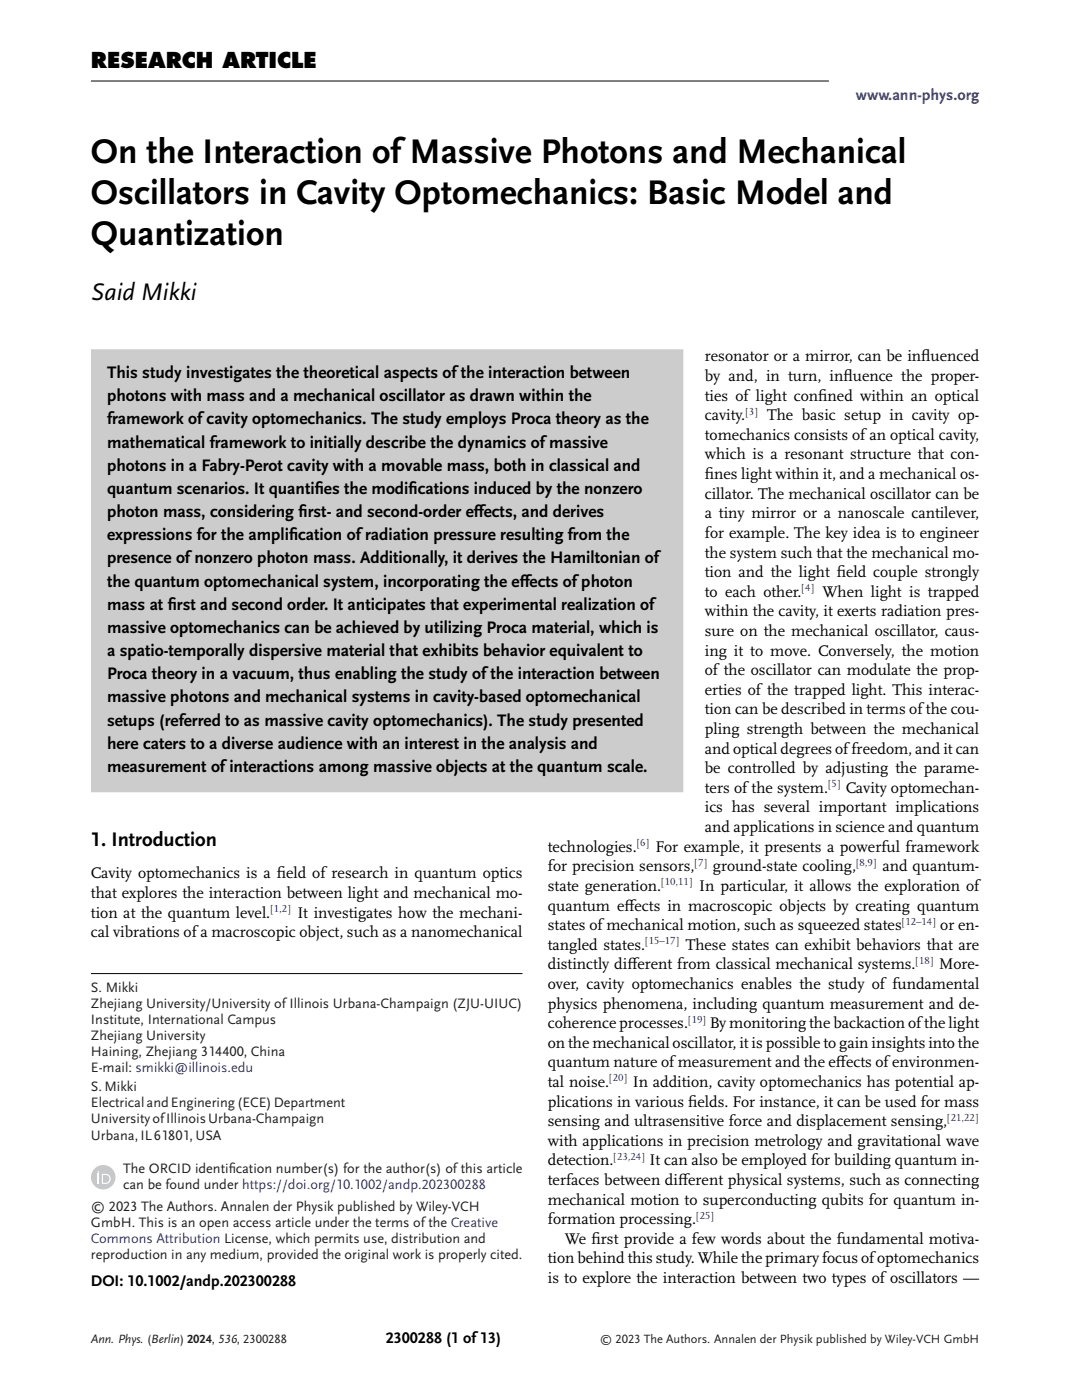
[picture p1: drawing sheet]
<svg xmlns="http://www.w3.org/2000/svg" width="210mm" height="276mm" viewBox="0 0 210 276" stroke-linecap="round" stroke-linejoin="round" font-family="sans-serif">
<defs><g id="words">
<g font-size="7">
<text x="17.9" y="32.1">On the Interaction ofMassive Photons and Mechanical</text>
<text x="17.9" y="40.1">Oscillators in Cavity Optomechanics: Basic Model and</text>
<text x="17.9" y="48.2">Quantization</text>
</g>
<text font-size="4.9" x="17.9" y="59.1">Said Mikki</text>
<text font-size="4.2" x="17.9" y="13.4">RESEARCH ARTICLE</text>
<text font-size="4" x="17.9" y="166.8">1. Introduction</text>
<g font-size="3.4">
<text x="21.1" y="74.5">This study investigates the theoretical aspects ofthe interaction between</text>
<text x="21.1" y="79.1">photons with mass and a mechanical oscillator as drawn within the</text>
<text x="21.1" y="83.7">framework ofcavity optomechanics. The study employs Proca theory as the</text>
<text x="21.1" y="88.2">mathematical framework to initially describe the dynamics ofmassive</text>
<text x="21.1" y="92.8">photons in a Fabry-Perot cavity with a movable mass, both in classical and</text>
<text x="21.1" y="97.4">quantum scenarios. It quantif</text>
<text x="21.1" y="101.9">photon mass, considering f</text>
<text x="58.8" y="101.9">irst- and second-order ef</text>
<text x="62" y="97.4">ies the modif</text>
<text x="80.5" y="97.4">ications induced by the nonzero</text>
<text x="93.4" y="101.9">fects, and derives</text>
<text x="21.1" y="106.5">expressions for the amplif</text>
<text x="56.9" y="106.5">ication ofradiation pressure resulting from the</text>
<text x="21.1" y="111.1">presence ofnonzero photon mass. Additionally, it derives the Hamiltonian of</text>
<text x="21.1" y="115.6">the quantum optomechanical system, incorporating the ef</text>
<text x="102.4" y="115.6">fects ofphoton</text>
<text x="21.1" y="120.2">mass at f</text>
<text x="21.1" y="124.8">massive optomechanics can be achieved by utilizing Proca material, which is</text>
<text x="33" y="120.2">irst and second order. It anticipates that experimental realization of</text>
<text x="21.1" y="129.4">a spatio-temporally dispersive material that exhibits behavior equivalent to</text>
<text x="21.1" y="133.9">Proca theory in a vacuum, thus enabling the study ofthe interaction between</text>
<text x="21.1" y="138.5">massive photons and mechanical systems in cavity-based optomechanical</text>
<text x="21.1" y="143.1">setups (referred to as massive cavity optomechanics). The study presented</text>
<text x="21.1" y="147.6">here caters to a diverse audience with an interest in the analysis and</text>
<text x="21.1" y="152.2">measurement ofinteractions among massive objects at the quantum scale.</text>
</g>
<text font-size="3.2" fill="#00f" x="168.6" y="19.8">www.ann-phys.org</text>
<g font-size="3.2">
<text x="138.9" y="71.3">resonator or a mirror, can be inf</text>
<text x="181.5" y="71.3">luenced</text>
<text x="138.9" y="75.1">by and, in turn, inf</text>
<text x="166.2" y="75.1">luence the proper-</text>
<text x="138.9" y="79">ties of light conf</text>
<text x="138.9" y="82.8">cavity.</text>
<text x="151.1" y="82.8">The basic setup in cavity op-</text>
<text x="161.2" y="79">ined within an optical</text>
<text x="138.9" y="86.7">tomechanics consists ofan optical cavity,</text>
<text x="138.9" y="90.6">which is a resonant structure that con-</text>
<text x="138.9" y="94.4">f</text>
<text x="138.9" y="94.4">ines light within it, and a mechanical os-</text>
<text x="138.9" y="98.3">cillator. The mechanical oscillator can be</text>
<text x="138.9" y="102.2">a tiny mirror or a nanoscale cantilever,</text>
<text x="138.9" y="106">for example. The key idea is to engineer</text>
<text x="138.9" y="109.9">the system such that the mechanical mo-</text>
<text x="138.9" y="113.8">tion and the light f</text>
<text x="164.8" y="113.8">ield couple strongly</text>
<text x="138.9" y="117.6">to each other.</text>
<text x="162" y="117.6">When light is trapped</text>
<text x="138.9" y="121.5">within the cavity, it exerts radiation pres-</text>
<text x="138.9" y="125.4">sure on the mechanical oscillator, caus-</text>
<text x="138.9" y="129.2">ing it to move. Conversely, the motion</text>
<text x="138.9" y="133.1">of the oscillator can modulate the prop-</text>
<text x="138.9" y="137">erties of the trapped light. This interac-</text>
<text x="138.9" y="140.8">tion can be described in terms ofthe cou-</text>
<text x="138.9" y="144.7">pling strength between the mechanical</text>
<text x="138.9" y="148.6">and optical degrees offreedom, and it can</text>
<text x="138.9" y="152.4">be controlled by adjusting the parame-</text>
<text x="138.9" y="156.3">ters ofthe system.</text>
<text x="138.9" y="160.2">ics has several important implications</text>
<text x="166.6" y="156.3">Cavity optomechan-</text>
<text x="107.9" y="167.9">technologies.</text>
<text x="129.2" y="167.9">For example, it presents a powerful framework</text>
<text x="138.9" y="164">and applications in science and quantum</text>
<text x="17.9" y="173.1">Cavity optomechanics is a f</text>
<text x="54.5" y="173.1">ield of research in quantum optics</text>
<text x="107.9" y="171.8">for precision sensors,</text>
<text x="140.4" y="171.8">ground-state cooling,</text>
<text x="173.8" y="171.8">and quantum-</text>
<text x="17.9" y="177">that explores the interaction between light and mechanical mo-</text>
<text x="107.9" y="175.6">state generation.</text>
<text x="107.9" y="179.5">quantum ef</text>
<text x="123" y="179.5">fects in macroscopic objects by creating quantum</text>
<text x="137.8" y="175.6">In particular, it allows the exploration of</text>
<text x="17.9" y="184.7">cal vibrations ofa macroscopic object, such as a nanomechanical</text>
<text x="17.9" y="180.9">tion at the quantum level.</text>
<text x="58.6" y="180.9">It investigates how the mechani-</text>
<text x="107.9" y="183.4">states ofmechanical motion, such as squeezed states</text>
<text x="185.2" y="183.4">or en-</text>
<text x="107.9" y="187.2">tangled states.</text>
<text x="107.9" y="191.1">distinctly dif</text>
<text x="123.6" y="191.1">ferent from classical mechanical systems.</text>
<text x="135.1" y="187.2">These states can exhibit behaviors that are</text>
<text x="185" y="191.1">More-</text>
<text x="107.9" y="195">over, cavity optomechanics enables the study of fundamental</text>
<text x="107.9" y="198.8">physics phenomena, including quantum measurement and de-</text>
<text x="107.9" y="202.7">coherence processes.</text>
<text x="139.8" y="202.7">By monitoring the backaction ofthe light</text>
<text x="107.9" y="206.6">on the mechanical oscillator, it is possible to gain insights into the</text>
<text x="107.9" y="210.4">quantum nature ofmeasurement and the ef</text>
<text x="107.9" y="214.3">tal noise.</text>
<text x="124.6" y="214.3">In addition, cavity optomechanics has potential ap-</text>
<text x="164.7" y="210.4">fects ofenvironmen-</text>
<text x="107.9" y="218.2">plications in various f</text>
<text x="135.6" y="218.2">ields. For instance, it can be used for mass</text>
<text x="107.9" y="222">sensing and ultrasensitive force and displacement sensing,</text>
<text x="107.9" y="225.9">with applications in precision metrology and gravitational wave</text>
<text x="107.9" y="233.6">terfaces between dif</text>
<text x="107.9" y="229.8">detection.</text>
<text x="128" y="229.8">It can also be employed for building quantum in-</text>
<text x="133.6" y="233.6">ferent physical systems, such as connecting</text>
<text x="107.9" y="237.5">mechanical motion to superconducting qubits for quantum in-</text>
<text x="107.9" y="241.4">formation processing.</text>
<text x="111.3" y="245.2">We f</text>
<text x="116.5" y="245.2">irst provide a few words about the fundamental motiva-</text>
<text x="107.9" y="249.1">tion behind this study. While the primary focus ofoptomechanics</text>
<text x="17.9" y="253.5">DOI: 10.1002/andp.202300288</text>
<text x="107.9" y="253">is to explore the interaction between two types of oscillators —</text>
<text x="76" y="264.7">2300288 (1 of13)</text>
</g>
<g font-size="2.8" fill="#231f20">
<text x="17.9" y="195.5">S. Mikki</text>
<text x="17.9" y="198.6">Zhejiang University/University ofIllinois Urbana-Champaign (ZJU-UIUC)</text>
<text x="17.9" y="201.8">Institute, International Campus</text>
<text x="17.9" y="205">Zhejiang University</text>
<text x="17.9" y="208.1">Haining, Zhejiang 314400, China</text>
<text x="17.9" y="211.3">E-mail: smikki@illinois.edu</text>
<text x="17.9" y="215.2">S.Mikki</text>
<text x="17.9" y="218.3">ElectricalandEnginering(ECE)Department</text>
<text x="17.9" y="221.5">UniversityofIllinoisUrbana-Champaign</text>
<text x="17.9" y="224.7">Urbana,IL61801,USA</text>
<text x="24.3" y="231.3">The ORCID identif</text>
<text x="45.1" y="231.3">ication number(s) for the author(s) ofthis article</text>
<text x="17.9" y="238.7">© 2023 The Authors. Annalen der Physik published by Wiley-VCH</text>
<text x="24.3" y="234.5">can be found under https://doi.org/10.1002/andp.202300288</text>
<text x="17.9" y="241.9">GmbH. This is an open access article under the terms ofthe Creative</text>
<text x="17.9" y="248.2">reproduction in any medium, provided the original work is properly cited.</text>
</g>
<text font-size="2.8" fill="#00f" x="17.9" y="245">Commons Attribution License, which permits use, distribution and</text>
<g font-size="2.5" fill="#231f20">
<text x="17.9" y="264.7">Ann. Phys. (Berlin) 2024, 536, 2300288</text>
<text x="118.2" y="264.7">© 2023 The Authors. Annalen der Physik published by Wiley-VCH GmbH</text>
</g>
<g font-size="2.1" fill="#231f20">
<text x="146.8" y="81.7">[3]</text>
<text x="157.9" y="116.5">[4]</text>
<text x="163.1" y="155.2">[5]</text>
<text x="125.4" y="166.8">[6]</text>
<text x="136.8" y="170.7">[7]</text>
<text x="168.6" y="170.7">[8,9]</text>
<text x="53.3" y="179.8">[1,2]</text>
<text x="130.3" y="174.5">[10,11]</text>
<text x="177.6" y="182.3">[12–14]</text>
<text x="127.1" y="186.1">[15–17]</text>
<text x="180.4" y="190">[18]</text>
<text x="135.6" y="201.6">[19]</text>
<text x="120" y="213.2">[20]</text>
<text x="186.6" y="220.9">[21,22]</text>
<text x="120.9" y="228.7">[23,24]</text>
<text x="137.1" y="240.2">[25]</text>
</g>
</g></defs>
<path d="M17.9 16h145.4M17.9 191.9h85" fill="none" stroke="#000" stroke-width=".2"/>
<path d="M17.9 112.5h116.7" fill="none" stroke="#ccc" stroke-width="87.3" stroke-linecap="butt"/>
<circle cx="20.3" cy="232.1" r="2.41" fill="#c7c8ca"/>
<g fill="#fff">
<path d="M19.3 231.4h.2v2h-.2z"/>
<path d="M20.3 231.6v1.6a.87 .87 0 0 0 1.1-.3 .87 .87 0 0 0-.1-1.1zM20.1 231.4a1.42 1.42 0 0 1 1.6 .5 1 1 0 0 1-.9 1.5h-.7z"/>
<circle cx="19.4" cy="231" r=".16"/>
</g>
<use href="#words"/>
</svg>
